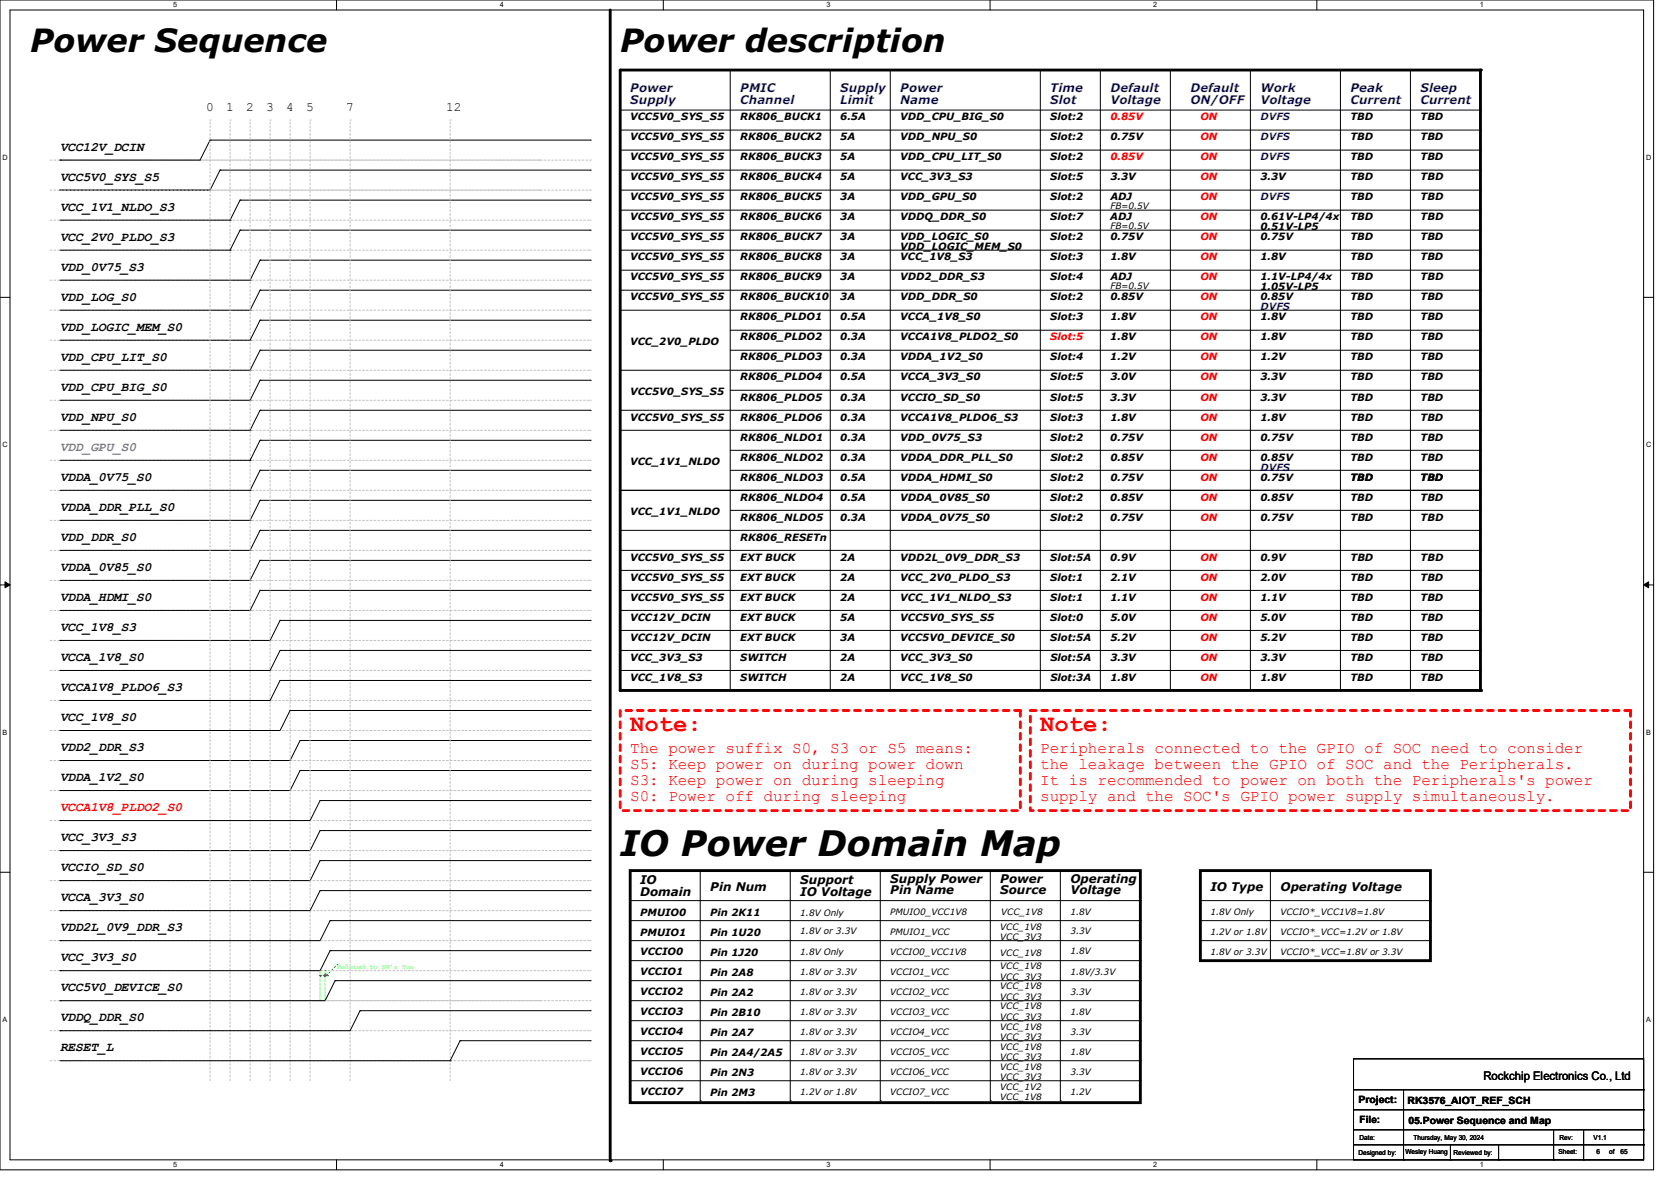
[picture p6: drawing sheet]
<svg xmlns="http://www.w3.org/2000/svg" width="297mm" height="210mm" viewBox="0 0 297 210" stroke-linecap="round" stroke-linejoin="round" font-family="sans-serif">
<defs><g id="words">
<text font-size="6.2" x="110.2" y="152">IO Power Domain Map</text>
<g font-size="5.7">
<text x="5.3" y="9.2">Power Sequence</text>
<text x="110.2" y="9.2">Power description</text>
</g>
<g font-size="4.2" fill="#f00">
<text x="112" y="129.8">Note:</text>
<text x="184.9" y="129.8">Note:</text>
</g>
<g font-size="2.8" fill="#f00">
<text x="112" y="133.8">The power suffix S0, S3 or S5 means:</text>
<text x="112" y="136.7">S5: Keep power on during power down</text>
<text x="184.9" y="133.8">Peripherals connected to the GPIO of SOC need to consider</text>
<text x="184.9" y="136.7">the leakage between the GPIO of SOC and the Peripherals.</text>
<text x="112" y="139.5">S3: Keep power on during sleeping</text>
<text x="112" y="142.3">S0: Power off during sleeping</text>
<text x="184.9" y="139.5">It is recommended to power on both the Peripherals's power</text>
<text x="184.9" y="142.3">supply and the SOC's GPIO power supply simultaneously.</text>
</g>
<g font-size="2.3">
<text x="36.6" y="19.6">0</text>
<text x="40.2" y="19.6">1</text>
<text x="43.7" y="19.6">2</text>
<text x="47.3" y="19.6">3</text>
<text x="50.8" y="19.6">4</text>
<text x="54.4" y="19.6">5</text>
<text x="61.5" y="19.6">7</text>
<text x="79.3" y="19.6">12</text>
<text x="10.7" y="26.8">VCC12V_DCIN</text>
<text x="10.7" y="32.1">VCC5V0_SYS_S5</text>
<text x="10.7" y="37.5">VCC_1V1_NLDO_S3</text>
<text x="10.7" y="42.8">VCC_2V0_PLDO_S3</text>
<text x="10.7" y="53.5">VDD_LOG_S0</text>
<text x="10.7" y="48.1">VDD_0V75_S3</text>
<text x="10.7" y="58.8">VDD_LOGIC_MEM_S0</text>
<text x="10.7" y="64.1">VDD_CPU_LIT_S0</text>
<text x="10.7" y="69.5">VDD_CPU_BIG_S0</text>
<text x="10.7" y="74.8">VDD_NPU_S0</text>
<text x="10.7" y="85.5">VDDA_0V75_S0</text>
<text x="10.7" y="90.8">VDDA_DDR_PLL_S0</text>
<text x="10.7" y="101.5">VDDA_0V85_S0</text>
<text x="10.7" y="96.1">VDD_DDR_S0</text>
<text x="10.7" y="106.8">VDDA_HDMI_S0</text>
<text x="10.7" y="112.1">VCC_1V8_S3</text>
<text x="10.7" y="117.5">VCCA_1V8_S0</text>
<text x="10.7" y="122.8">VCCA1V8_PLDO6_S3</text>
<text x="10.7" y="128.1">VCC_1V8_S0</text>
<text x="10.7" y="133.5">VDD2_DDR_S3</text>
<text x="10.7" y="138.8">VDDA_1V2_S0</text>
<text x="10.7" y="149.5">VCC_3V3_S3</text>
<text x="10.7" y="154.8">VCCIO_SD_S0</text>
<text x="10.7" y="160.1">VCCA_3V3_S0</text>
<text x="10.7" y="165.5">VDD2L_0V9_DDR_S3</text>
<text x="10.7" y="170.8">VCC_3V3_S0</text>
<text x="10.7" y="176.1">VCC5V0_DEVICE_S0</text>
<text x="10.7" y="181.5">VDDQ_DDR_S0</text>
<text x="10.7" y="186.8">RESET_L</text>
</g>
<text font-size="2.3" fill="#8000ff" x="10.7" y="80.1">VDD_GPU_S0</text>
<text font-size="2.3" fill="#f00" x="10.7" y="144.1">VCCA1V8_PLDO2_S0</text>
<g font-size="2.1" fill="#00f">
<text x="112" y="16.3">Power</text>
<text x="131.6" y="16.3">PMIC</text>
<text x="149.4" y="16.3">Supply</text>
<text x="160" y="16.3">Power</text>
<text x="186.7" y="16.3">Time</text>
<text x="197.4" y="16.3">Default</text>
<text x="211.6" y="16.3">Default</text>
<text x="224" y="16.3">Work</text>
<text x="240" y="16.3">Peak</text>
<text x="252.5" y="16.3">Sleep</text>
<text x="112" y="18.5">Supply</text>
<text x="131.6" y="18.5">Channel</text>
<text x="149.4" y="18.5">Limit</text>
<text x="160" y="18.5">Name</text>
<text x="186.7" y="18.5">Slot</text>
<text x="197.4" y="18.5">Voltage</text>
<text x="211.6" y="18.5">ON/OFF</text>
<text x="224" y="18.5">Voltage</text>
<text x="240" y="18.5">Current</text>
<text x="252.5" y="18.5">Current</text>
</g>
<g font-size="2.1">
<text x="113.8" y="157.1">IO</text>
<text x="113.8" y="159.3">Domain</text>
<text x="126.2" y="158.2">Pin Num</text>
<text x="142.2" y="157.1">Support</text>
<text x="142.2" y="159.3">IO Voltage</text>
<text x="158.2" y="156.8">Supply Power</text>
<text x="158.2" y="158.9">Pin Name</text>
<text x="177.8" y="156.8">Power</text>
<text x="177.8" y="158.9">Source</text>
<text x="190.2" y="156.8">Operating</text>
<text x="190.2" y="158.9">Voltage</text>
<text x="215.1" y="158.2">IO Type</text>
<text x="227.6" y="158.2">Operating Voltage</text>
<text x="263.7" y="191.9">Rockchip Electronics Co., Ltd</text>
</g>
<g font-size="1.8">
<text x="112" y="21.4">VCC5V0_SYS_S5</text>
<text x="131.6" y="21.4">RK806_BUCK1</text>
<text x="149.3" y="21.4">6.5A</text>
<text x="160" y="21.4">VDD_CPU_BIG_S0</text>
<text x="186.7" y="21.4">Slot:2</text>
<text x="240" y="21.4">TBD</text>
<text x="252.5" y="21.4">TBD</text>
<text x="112" y="24.9">VCC5V0_SYS_S5</text>
<text x="112" y="28.5">VCC5V0_SYS_S5</text>
<text x="131.6" y="24.9">RK806_BUCK2</text>
<text x="131.6" y="28.5">RK806_BUCK3</text>
<text x="149.3" y="24.9">5A</text>
<text x="149.3" y="28.5">5A</text>
<text x="160" y="24.9">VDD_NPU_S0</text>
<text x="160" y="28.5">VDD_CPU_LIT_S0</text>
<text x="186.7" y="28.5">Slot:2</text>
<text x="186.7" y="24.9">Slot:2</text>
<text x="197.4" y="24.9">0.75V</text>
<text x="240" y="24.9">TBD</text>
<text x="240" y="28.5">TBD</text>
<text x="252.5" y="28.5">TBD</text>
<text x="252.5" y="24.9">TBD</text>
<text x="112" y="32">VCC5V0_SYS_S5</text>
<text x="112" y="35.6">VCC5V0_SYS_S5</text>
<text x="131.6" y="32">RK806_BUCK4</text>
<text x="131.6" y="35.6">RK806_BUCK5</text>
<text x="149.3" y="32">5A</text>
<text x="149.3" y="35.6">3A</text>
<text x="160" y="35.6">VDD_GPU_S0</text>
<text x="160" y="32">VCC_3V3_S3</text>
<text x="186.7" y="35.6">Slot:2</text>
<text x="186.7" y="32">Slot:5</text>
<text x="197.4" y="32">3.3V</text>
<text x="197.4" y="35.6">ADJ</text>
<text x="224" y="32">3.3V</text>
<text x="240" y="32">TBD</text>
<text x="240" y="35.6">TBD</text>
<text x="252.5" y="32">TBD</text>
<text x="252.5" y="35.6">TBD</text>
<text x="112" y="39.2">VCC5V0_SYS_S5</text>
<text x="131.6" y="39.2">RK806_BUCK6</text>
<text x="149.3" y="39.2">3A</text>
<text x="160" y="39.2">VDDQ_DDR_S0</text>
<text x="186.7" y="39.2">Slot:7</text>
<text x="197.4" y="39.2">ADJ</text>
<text x="224" y="40.9">0.51V-LP5</text>
<text x="224" y="39.2">0.61V-LP4/4x</text>
<text x="240" y="39.2">TBD</text>
<text x="252.5" y="39.2">TBD</text>
<text x="112" y="42.7">VCC5V0_SYS_S5</text>
<text x="112" y="46.3">VCC5V0_SYS_S5</text>
<text x="131.6" y="42.7">RK806_BUCK7</text>
<text x="131.6" y="46.3">RK806_BUCK8</text>
<text x="149.3" y="42.7">3A</text>
<text x="149.3" y="46.3">3A</text>
<text x="160" y="42.7">VDD_LOGIC_S0</text>
<text x="160" y="44.5">VDD_LOGIC_MEM_S0</text>
<text x="160" y="46.3">VCC_1V8_S3</text>
<text x="186.7" y="42.7">Slot:2</text>
<text x="186.7" y="46.3">Slot:3</text>
<text x="197.4" y="46.3">1.8V</text>
<text x="197.4" y="42.7">0.75V</text>
<text x="224" y="42.7">0.75V</text>
<text x="224" y="46.3">1.8V</text>
<text x="240" y="42.7">TBD</text>
<text x="240" y="46.3">TBD</text>
<text x="252.5" y="42.7">TBD</text>
<text x="252.5" y="46.3">TBD</text>
<text x="112" y="53.4">VCC5V0_SYS_S5</text>
<text x="112" y="49.8">VCC5V0_SYS_S5</text>
<text x="131.6" y="49.8">RK806_BUCK9</text>
<text x="131.6" y="53.4">RK806_BUCK10</text>
<text x="149.3" y="49.8">3A</text>
<text x="149.3" y="53.4">3A</text>
<text x="160" y="53.4">VDD_DDR_S0</text>
<text x="160" y="49.8">VDD2_DDR_S3</text>
<text x="186.7" y="53.4">Slot:2</text>
<text x="186.7" y="49.8">Slot:4</text>
<text x="197.4" y="53.4">0.85V</text>
<text x="197.4" y="49.8">ADJ</text>
<text x="224" y="53.4">0.85V</text>
<text x="224" y="49.8">1.1V-LP4/4x</text>
<text x="224" y="51.6">1.05V-LP5</text>
<text x="240" y="49.8">TBD</text>
<text x="240" y="53.4">TBD</text>
<text x="252.5" y="49.8">TBD</text>
<text x="252.5" y="53.4">TBD</text>
<text x="131.6" y="56.9">RK806_PLDO1</text>
<text x="149.4" y="56.9">0.5A</text>
<text x="160" y="56.9">VCCA_1V8_S0</text>
<text x="186.7" y="56.9">Slot:3</text>
<text x="197.4" y="56.9">1.8V</text>
<text x="224" y="56.9">1.8V</text>
<text x="240" y="56.9">TBD</text>
<text x="252.5" y="56.9">TBD</text>
<text x="112" y="61.2">VCC_2V0_PLDO</text>
<text x="131.6" y="60.5">RK806_PLDO2</text>
<text x="131.6" y="64.1">RK806_PLDO3</text>
<text x="149.4" y="60.5">0.3A</text>
<text x="149.4" y="64.1">0.3A</text>
<text x="160" y="60.5">VCCA1V8_PLDO2_S0</text>
<text x="160" y="64.1">VDDA_1V2_S0</text>
<text x="186.7" y="64.1">Slot:4</text>
<text x="197.4" y="60.5">1.8V</text>
<text x="197.4" y="64.1">1.2V</text>
<text x="224" y="64.1">1.2V</text>
<text x="224" y="60.5">1.8V</text>
<text x="240" y="60.5">TBD</text>
<text x="240" y="64.1">TBD</text>
<text x="252.5" y="64.1">TBD</text>
<text x="252.5" y="60.5">TBD</text>
<text x="112" y="70.1">VCC5V0_SYS_S5</text>
<text x="131.6" y="67.6">RK806_PLDO4</text>
<text x="131.6" y="71.2">RK806_PLDO5</text>
<text x="149.4" y="71.2">0.3A</text>
<text x="149.4" y="67.6">0.5A</text>
<text x="160" y="67.6">VCCA_3V3_S0</text>
<text x="160" y="71.2">VCCIO_SD_S0</text>
<text x="186.7" y="67.6">Slot:5</text>
<text x="186.7" y="71.2">Slot:5</text>
<text x="197.4" y="71.2">3.3V</text>
<text x="197.4" y="67.6">3.0V</text>
<text x="224" y="67.6">3.3V</text>
<text x="224" y="71.2">3.3V</text>
<text x="240" y="67.6">TBD</text>
<text x="240" y="71.2">TBD</text>
<text x="252.5" y="71.2">TBD</text>
<text x="252.5" y="67.6">TBD</text>
<text x="112" y="74.7">VCC5V0_SYS_S5</text>
<text x="131.6" y="74.7">RK806_PLDO6</text>
<text x="149.4" y="74.7">0.3A</text>
<text x="160" y="74.7">VCCA1V8_PLDO6_S3</text>
<text x="186.7" y="74.7">Slot:3</text>
<text x="197.4" y="74.7">1.8V</text>
<text x="224" y="74.7">1.8V</text>
<text x="240" y="74.7">TBD</text>
<text x="252.5" y="74.7">TBD</text>
<text x="112" y="82.5">VCC_1V1_NLDO</text>
<text x="131.6" y="78.3">RK806_NLDO1</text>
<text x="131.6" y="81.8">RK806_NLDO2</text>
<text x="149.4" y="78.3">0.3A</text>
<text x="149.4" y="81.8">0.3A</text>
<text x="160" y="81.8">VDDA_DDR_PLL_S0</text>
<text x="160" y="78.3">VDD_0V75_S3</text>
<text x="186.7" y="78.3">Slot:2</text>
<text x="186.7" y="81.8">Slot:2</text>
<text x="197.4" y="78.3">0.75V</text>
<text x="197.4" y="81.8">0.85V</text>
<text x="224" y="78.3">0.75V</text>
<text x="224" y="81.8">0.85V</text>
<text x="240" y="81.8">TBD</text>
<text x="240" y="78.3">TBD</text>
<text x="252.5" y="78.3">TBD</text>
<text x="252.5" y="81.8">TBD</text>
<text x="131.6" y="88.9">RK806_NLDO4</text>
<text x="131.6" y="85.4">RK806_NLDO3</text>
<text x="149.4" y="85.4">0.5A</text>
<text x="149.4" y="88.9">0.5A</text>
<text x="160" y="88.9">VDDA_0V85_S0</text>
<text x="160" y="85.4">VDDA_HDMI_S0</text>
<text x="186.7" y="88.9">Slot:2</text>
<text x="186.7" y="85.4">Slot:2</text>
<text x="197.4" y="88.9">0.85V</text>
<text x="197.4" y="85.4">0.75V</text>
<text x="224" y="85.4">0.75V</text>
<text x="224" y="88.9">0.85V</text>
<text x="240" y="88.9">TBD</text>
<text x="240" y="85.4">TBD</text>
<text x="252.5" y="88.9">TBD</text>
<text x="252.5" y="85.4">TBD</text>
<text x="112" y="91.4">VCC_1V1_NLDO</text>
<text x="131.6" y="92.5">RK806_NLDO5</text>
<text x="149.4" y="92.5">0.3A</text>
<text x="160" y="92.5">VDDA_0V75_S0</text>
<text x="186.7" y="92.5">Slot:2</text>
<text x="197.4" y="92.5">0.75V</text>
<text x="224" y="92.5">0.75V</text>
<text x="240" y="92.5">TBD</text>
<text x="252.5" y="92.5">TBD</text>
<text x="112" y="99.6">VCC5V0_SYS_S5</text>
<text x="131.6" y="96.1">RK806_RESETn</text>
<text x="131.6" y="99.6">EXT BUCK</text>
<text x="149.3" y="99.6">2A</text>
<text x="160" y="99.6">VDD2L_0V9_DDR_S3</text>
<text x="186.7" y="99.6">Slot:5A</text>
<text x="197.4" y="99.6">0.9V</text>
<text x="224" y="99.6">0.9V</text>
<text x="240" y="99.6">TBD</text>
<text x="252.5" y="99.6">TBD</text>
<text x="112" y="103.2">VCC5V0_SYS_S5</text>
<text x="112" y="106.7">VCC5V0_SYS_S5</text>
<text x="131.6" y="103.2">EXT BUCK</text>
<text x="131.6" y="106.7">EXT BUCK</text>
<text x="149.4" y="103.2">2A</text>
<text x="149.4" y="106.7">2A</text>
<text x="160" y="106.7">VCC_1V1_NLDO_S3</text>
<text x="160" y="103.2">VCC_2V0_PLDO_S3</text>
<text x="186.7" y="103.2">Slot:1</text>
<text x="186.7" y="106.7">Slot:1</text>
<text x="197.4" y="106.7">1.1V</text>
<text x="197.4" y="103.2">2.1V</text>
<text x="224" y="103.2">2.0V</text>
<text x="224" y="106.7">1.1V</text>
<text x="240" y="103.2">TBD</text>
<text x="240" y="106.7">TBD</text>
<text x="252.5" y="103.2">TBD</text>
<text x="252.5" y="106.7">TBD</text>
<text x="112" y="110.3">VCC12V_DCIN</text>
<text x="112" y="113.8">VCC12V_DCIN</text>
<text x="131.6" y="110.3">EXT BUCK</text>
<text x="131.6" y="113.8">EXT BUCK</text>
<text x="149.4" y="110.3">5A</text>
<text x="149.4" y="113.8">3A</text>
<text x="160" y="113.8">VCC5V0_DEVICE_S0</text>
<text x="160" y="110.3">VCC5V0_SYS_S5</text>
<text x="186.7" y="110.3">Slot:0</text>
<text x="186.7" y="113.8">Slot:5A</text>
<text x="197.4" y="110.3">5.0V</text>
<text x="197.4" y="113.8">5.2V</text>
<text x="224" y="113.8">5.2V</text>
<text x="224" y="110.3">5.0V</text>
<text x="240" y="113.8">TBD</text>
<text x="240" y="110.3">TBD</text>
<text x="252.5" y="113.8">TBD</text>
<text x="252.5" y="110.3">TBD</text>
<text x="112" y="117.4">VCC_3V3_S3</text>
<text x="131.6" y="117.4">SWITCH</text>
<text x="149.4" y="117.4">2A</text>
<text x="160" y="117.4">VCC_3V3_S0</text>
<text x="186.7" y="117.4">Slot:5A</text>
<text x="197.4" y="117.4">3.3V</text>
<text x="224" y="117.4">3.3V</text>
<text x="240" y="117.4">TBD</text>
<text x="252.5" y="117.4">TBD</text>
<text x="112" y="120.9">VCC_1V8_S3</text>
<text x="131.6" y="120.9">SWITCH</text>
<text x="149.4" y="120.9">2A</text>
<text x="160" y="120.9">VCC_1V8_S0</text>
<text x="186.7" y="120.9">Slot:3A</text>
<text x="197.4" y="120.9">1.8V</text>
<text x="224" y="120.9">1.8V</text>
<text x="240" y="120.9">TBD</text>
<text x="252.5" y="120.9">TBD</text>
<text x="113.8" y="162.7">PMUIO0</text>
<text x="113.8" y="166.3">PMUIO1</text>
<text x="126.2" y="162.7">Pin 2K11</text>
<text x="126.2" y="166.3">Pin 1U20</text>
<text x="113.8" y="169.7">VCCIO0</text>
<text x="113.8" y="173.2">VCCIO1</text>
<text x="126.2" y="169.8">Pin 1J20</text>
<text x="126.2" y="173.4">Pin 2A8</text>
<text x="113.8" y="176.8">VCCIO2</text>
<text x="126.2" y="177">Pin 2A2</text>
<text x="113.8" y="180.3">VCCIO3</text>
<text x="113.8" y="183.9">VCCIO4</text>
<text x="126.2" y="180.5">Pin 2B10</text>
<text x="126.2" y="184.1">Pin 2A7</text>
<text x="113.8" y="187.5">VCCIO5</text>
<text x="113.8" y="191">VCCIO6</text>
<text x="126.2" y="187.6">Pin 2A4/2A5</text>
<text x="126.2" y="191.2">Pin 2N3</text>
<text x="113.8" y="194.6">VCCIO7</text>
<text x="126.2" y="194.7">Pin 2M3</text>
<text x="241.5" y="196">Project:</text>
<text x="250.2" y="196.2">RK3576_AIOT_REF_SCH</text>
<text x="241.6" y="199.6">File:</text>
<text x="250.4" y="199.7">05.Power Sequence and Map</text>
</g>
<g font-size="1.8" fill="#f00">
<text x="197.4" y="21.4">0.85V</text>
<text x="213.4" y="21.4">ON</text>
<text x="197.4" y="28.5">0.85V</text>
<text x="213.4" y="24.9">ON</text>
<text x="213.4" y="28.5">ON</text>
<text x="213.4" y="35.6">ON</text>
<text x="213.4" y="32">ON</text>
<text x="213.4" y="39.2">ON</text>
<text x="213.4" y="42.7">ON</text>
<text x="213.4" y="46.3">ON</text>
<text x="213.4" y="49.8">ON</text>
<text x="213.4" y="53.4">ON</text>
<text x="213.4" y="56.9">ON</text>
<text x="186.7" y="60.5">Slot:5</text>
<text x="213.4" y="60.5">ON</text>
<text x="213.4" y="64.1">ON</text>
<text x="213.4" y="71.2">ON</text>
<text x="213.4" y="67.6">ON</text>
<text x="213.4" y="74.7">ON</text>
<text x="213.4" y="81.8">ON</text>
<text x="213.4" y="78.3">ON</text>
<text x="213.4" y="88.9">ON</text>
<text x="213.4" y="85.4">ON</text>
<text x="213.4" y="92.5">ON</text>
<text x="213.4" y="99.6">ON</text>
<text x="213.4" y="106.7">ON</text>
<text x="213.4" y="103.2">ON</text>
<text x="213.4" y="113.8">ON</text>
<text x="213.4" y="110.3">ON</text>
<text x="213.4" y="117.4">ON</text>
<text x="213.4" y="120.9">ON</text>
</g>
<g font-size="1.8" fill="#00f">
<text x="224" y="21.4">DVFS</text>
<text x="224" y="28.5">DVFS</text>
<text x="224" y="24.9">DVFS</text>
<text x="224" y="35.6">DVFS</text>
<text x="224" y="55.2">DVFS</text>
<text x="224" y="83.6">DVFS</text>
</g>
<g font-size="1.6">
<text x="197.4" y="40.7">FB=0.5V</text>
<text x="197.4" y="37.2">FB=0.5V</text>
<text x="197.4" y="51.4">FB=0.5V</text>
<text x="142.2" y="162.7">1.8V Only</text>
<text x="142.2" y="165.9">1.8V or 3.3V</text>
<text x="158.2" y="162.5">PMUIO0_VCC1V8</text>
<text x="158.2" y="166.1">PMUIO1_VCC</text>
<text x="177.8" y="167">VCC_3V3</text>
<text x="177.8" y="165.2">VCC_1V8</text>
<text x="178" y="162.5">VCC_1V8</text>
<text x="190.2" y="165.9">3.3V</text>
<text x="190.2" y="162.5">1.8V</text>
<text x="215.1" y="162.5">1.8V Only</text>
<text x="215.1" y="166.1">1.2V or 1.8V</text>
<text x="227.6" y="162.5">VCCIO*_VCC1V8=1.8V</text>
<text x="227.6" y="166.1">VCCIO*_VCC=1.2V or 1.8V</text>
<text x="142.2" y="169.6">1.8V Only</text>
<text x="142.2" y="173.2">1.8V or 3.3V</text>
<text x="158.2" y="169.6">VCCIO0_VCC1V8</text>
<text x="158.2" y="173.2">VCCIO1_VCC</text>
<text x="177.8" y="169.8">VCC_1V8</text>
<text x="177.8" y="172.1">VCC_1V8</text>
<text x="190.2" y="173.2">1.8V/3.3V</text>
<text x="190.2" y="169.5">1.8V</text>
<text x="215.1" y="169.6">1.8V or 3.3V</text>
<text x="227.6" y="169.6">VCCIO*_VCC=1.8V or 3.3V</text>
<text x="142.2" y="176.7">1.8V or 3.3V</text>
<text x="158.2" y="176.7">VCCIO2_VCC</text>
<text x="177.8" y="177.6">VCC_3V3</text>
<text x="177.8" y="175.7">VCC_1V8</text>
<text x="177.8" y="174.1">VCC_3V3</text>
<text x="177.8" y="179.2">VCC_1V8</text>
<text x="190.2" y="176.7">3.3V</text>
<text x="142.2" y="180.3">1.8V or 3.3V</text>
<text x="142.2" y="183.9">1.8V or 3.3V</text>
<text x="158.2" y="180.3">VCCIO3_VCC</text>
<text x="158.2" y="183.9">VCCIO4_VCC</text>
<text x="177.8" y="183">VCC_1V8</text>
<text x="177.8" y="184.7">VCC_3V3</text>
<text x="177.8" y="181.2">VCC_3V3</text>
<text x="190.2" y="183.9">3.3V</text>
<text x="190.2" y="180.3">1.8V</text>
<text x="142.2" y="187.4">1.8V or 3.3V</text>
<text x="142.2" y="191">1.8V or 3.3V</text>
<text x="158.2" y="187.4">VCCIO5_VCC</text>
<text x="158.2" y="191">VCCIO6_VCC</text>
<text x="177.8" y="188.3">VCC_3V3</text>
<text x="177.8" y="191.9">VCC_3V3</text>
<text x="177.8" y="186.5">VCC_1V8</text>
<text x="177.8" y="190.1">VCC_1V8</text>
<text x="190.2" y="191">3.3V</text>
<text x="190.2" y="187.4">1.8V</text>
<text x="142.2" y="194.5">1.2V or 1.8V</text>
<text x="158.2" y="194.5">VCCIO7_VCC</text>
<text x="177.8" y="195.4">VCC_1V8</text>
<text x="177.8" y="193.6">VCC_1V2</text>
<text x="190.2" y="194.5">1.2V</text>
</g>
<g font-size="1.3">
<text x="30.8" y="1.3">5</text>
<text x="88.8" y="1.3">4</text>
<text x="146.9" y="1.3">3</text>
<text x="205" y="1.3">2</text>
<text x="263.1" y="1.3">1</text>
<text x=".5" y="28.4">D</text>
<text x="292.6" y="28.4">D</text>
<text x=".5" y="79.5">C</text>
<text x="292.6" y="79.5">C</text>
<text x=".5" y="130.6">B</text>
<text x="292.6" y="130.6">B</text>
<text x=".5" y="181.7">A</text>
<text x="292.6" y="181.7">A</text>
<text x="30.8" y="207.4">5</text>
<text x="88.8" y="207.4">4</text>
<text x="146.9" y="207.4">3</text>
<text x="205" y="207.4">2</text>
<text x="263.1" y="207.4">1</text>
</g>
<text font-size="1.2" fill="#0f0" x="59.9" y="172.3">Related to SW's Ton</text>
<g font-size="1.2">
<text x="241.6" y="202.6">Date:</text>
<text x="251.2" y="202.6">Thursday, May 30, 2024</text>
<text x="277.2" y="202.6">Rev:</text>
<text x="283.2" y="202.6">V1.1</text>
<text x="241.5" y="205.3">Designed by:</text>
<text x="249.8" y="205.1">Wesley Huang</text>
<text x="258.4" y="205.3">Reviewed by:</text>
<text x="277" y="205.1">Sheet:</text>
<text x="283.8" y="205.1">6</text>
<text x="286" y="205.1">of</text>
<text x="288" y="205.1">65</text>
</g>
</g></defs>
<path d="M0 0h293.9v207.9h-293.9zM1.8 1.8h290.3v204.3h-290.3z" fill="none" stroke="#000" stroke-width=".18"/>
<g fill="#fff">
<path d="M30.8 .2h.7v1.4h-.7z"/>
<path d="M30.8 206.2h.7v1.4h-.7z"/>
</g>
<path d="M59.8 0v1.8M59.8 206.1v1.8" fill="none" stroke="#000" stroke-width=".18"/>
<g fill="#fff">
<path d="M88.8 .2h.7v1.4h-.7z"/>
<path d="M88.8 206.2h.7v1.4h-.7z"/>
</g>
<path d="M117.9 0v1.8M117.9 206.1v1.8" fill="none" stroke="#000" stroke-width=".18"/>
<g fill="#fff">
<path d="M146.9 .2h.7v1.4h-.7z"/>
<path d="M146.9 206.2h.7v1.4h-.7z"/>
</g>
<path d="M176 0v1.8M176 206.1v1.8" fill="none" stroke="#000" stroke-width=".18"/>
<g fill="#fff">
<path d="M205 .2h.7v1.4h-.7z"/>
<path d="M205 206.2h.7v1.4h-.7z"/>
</g>
<path d="M234.1 0v1.8M234.1 206.1v1.8" fill="none" stroke="#000" stroke-width=".18"/>
<g fill="#fff">
<path d="M263.1 .2h.6v1.4h-.6z"/>
<path d="M263.1 206.2h.6v1.4h-.6z"/>
<path d="M.5 27.3h.9v1.4h-.9z"/>
<path d="M292.6 27.3h.9v1.4h-.9z"/>
<path d="M.5 78.4h.9v1.4h-.9z"/>
<path d="M292.6 78.4h.9v1.4h-.9z"/>
</g>
<path d="M0 52.8h1.8M292.1 52.8h1.8" fill="none" stroke="#000" stroke-width=".18"/>
<g fill="#fff">
<path d="M.5 129.5h.8v1.4h-.8z"/>
<path d="M292.6 129.5h.8v1.4h-.8z"/>
</g>
<path d="M0 103.9h1.8M292.1 103.9h1.8" fill="none" stroke="#000" stroke-width=".18"/>
<path d="M.9 103.4l.9 .5-.9 .5zM292.1 103.9l.9-.5v1z" fill="#000" stroke="#000" stroke-width=".18"/>
<g fill="#fff">
<path d="M.5 180.5h.8v1.4h-.8z"/>
<path d="M292.6 180.5h.8v1.4h-.8z"/>
</g>
<g fill="none" stroke="#000" stroke-width=".18">
<path d="M110.2 19.6h152.9M129.8 12.4v110.3M147.6 12.4v110.3M158.2 12.4v110.3M184.9 12.4v110.3M195.6 12.4v110.3M208 12.4v110.3M222.2 12.4v110.3M238.3 12.4v110.3M250.7 12.4v110.3M263.1 19.6h.1M10.7 33.8h.1"/>
<path d="M10.7 28.4h.1M10.7 39.1h30.2M37.3 24.9h.1M37.3 24.9l-1.7 3.5h-24.9M37.3 24.9h67.6M39.1 30.2h.1M39.1 30.2h65.8M39.1 30.2l-1.8 3.6h-26.6M40.9 39.1h.1M42.7 35.6h.1M42.7 35.6h62.2M42.7 35.6l-1.8 3.5"/>
<path d="M104.9 30.2h.1M104.9 24.9h.1M104.9 35.6h.1M110.2 30.2h152.9M110.2 23.1h152.9M110.2 26.7h152.9M110.2 33.8h152.9M110.2 37.3h152.9M263.1 30.2h.1M263.1 23.1h.1M263.1 26.7h.1M263.1 33.8h.1"/>
<path d="M263.1 37.3h.1M10.7 44.4h30.2M10.7 55.1h33.7M10.7 49.8h33.7M40.9 44.4h.1M42.7 40.9h.1M42.7 40.9h62.2M42.7 40.9l-1.8 3.5M44.4 49.8h.1M44.4 55.1h.1M46.2 46.2h.1M46.2 51.6h.1"/>
<path d="M46.2 56.9h.1M46.2 51.6h58.7M46.2 46.2l-1.8 3.6M46.2 46.2h58.7M46.2 51.6l-1.8 3.5M46.2 56.9h58.7M46.2 56.9l-1.8 3.6M104.9 40.9h.1M104.9 46.2h.1M104.9 51.6h.1M104.9 56.9h.1M110.2 44.4h152.9"/>
<path d="M110.2 55.1h152.9M110.2 40.9h152.9M110.2 48h152.9M110.2 51.6h152.9M129.8 58.7h133.3M263.1 44.4h.1M263.1 55.1h.1M263.1 40.9h.1M263.1 48h.1M263.1 51.6h.1M263.1 58.7h.1M10.7 65.8h33.7"/>
<path d="M10.7 76.5h33.7M10.7 71.1h33.7M10.7 60.5h33.7M44.4 65.8h.1M44.4 71.1h.1M44.4 76.5h.1M44.4 60.5h.1M46.2 62.2h.1M46.2 67.6h.1M46.2 72.9h.1M46.2 78.2h.1M46.2 62.2h58.7"/>
<path d="M46.2 72.9h58.7M46.2 62.2l-1.8 3.6M46.2 67.6l-1.8 3.5M46.2 67.6h58.7M46.2 72.9l-1.8 3.6M46.2 78.2h58.7M46.2 78.2l-1.8 3.6M104.9 62.2h.1M104.9 67.6h.1M104.9 72.9h.1M104.9 78.2h.1M110.2 65.8h152.9"/>
<path d="M110.2 76.5h152.9M110.2 72.9h152.9M129.8 62.2h133.3M129.8 69.3h133.3M263.1 65.8h.1M263.1 76.5h.1M263.1 62.2h.1M263.1 72.9h.1M263.1 69.3h.1M10.7 87.1h33.7M10.7 92.5h33.7M10.7 97.8h33.7"/>
<path d="M10.7 81.8h33.7M44.4 87.1h.1M44.4 92.5h.1M44.4 97.8h.1M44.4 81.8h.1M46.2 83.6h.1M46.2 88.9h.1M46.2 94.2h.1M46.2 99.6h.1M46.2 94.2h58.7M46.2 83.6h58.7M46.2 83.6l-1.8 3.5"/>
<path d="M46.2 88.9l-1.8 3.6M46.2 88.9h58.7M46.2 94.2l-1.8 3.6M46.2 99.6l-1.8 3.5M46.2 99.6h58.7M104.9 83.6h.1M104.9 88.9h.1M104.9 94.2h.1M104.9 99.6h.1M110.2 87.1h152.9M110.2 94.2h152.9M110.2 97.8h152.9"/>
<path d="M129.8 80h133.3M129.8 83.6h133.3M129.8 90.7h133.3M263.1 87.1h.1M263.1 94.2h.1M263.1 80h.1M263.1 83.6h.1M263.1 90.7h.1M263.1 97.8h.1M10.7 113.8h.1M10.7 119.1h.1M10.7 108.5h33.7"/>
<path d="M10.7 103.1h33.7M44.4 103.1h.1M44.4 108.5h.1M46.2 104.9h.1M46.2 104.9h58.7M46.2 104.9l-1.8 3.6M49.8 110.2h.1M49.8 115.6h.1M49.8 110.2h55.1M49.8 110.2l-1.8 3.6h-37.3M49.8 115.6h55.1M49.8 115.6l-1.8 3.5h-37.3"/>
<path d="M104.9 110.2h.1M104.9 104.9h.1M104.9 115.6h.1M110.2 101.3h152.9M110.2 104.9h152.9M110.2 108.5h152.9M110.2 112h152.9M110.2 115.6h152.9M110.2 119.1h152.9M263.1 101.3h.1M263.1 104.9h.1M263.1 108.5h.1"/>
<path d="M263.1 112h.1M263.1 115.6h.1M263.1 119.1h.1M10.7 135.1h.1M10.7 124.5h.1M10.7 129.8h.1M49.8 120.9h.1M49.8 120.9l-1.8 3.6h-37.3M49.8 120.9h55.1M51.6 126.2h.1M51.6 126.2h53.3M51.6 126.2l-1.8 3.6h-39.1"/>
<path d="M53.3 131.6h.1M53.3 136.9h.1M53.3 131.6h51.6M53.3 131.6l-1.7 3.5h-40.9M53.3 136.9l-1.7 3.6h-40.9M53.3 136.9h51.6M104.9 131.6h.1M104.9 136.9h.1M104.9 120.9h.1M104.9 126.2h.1M110.2 122.7h152.9M129.8 122.7h.1"/>
<path d="M147.6 122.7h.1M158.2 122.7h.1M184.9 122.7h.1M195.6 122.7h.1M208 122.7h.1M222.2 122.7h.1M238.3 122.7h.1M250.7 122.7h.1M263.1 122.7h.1M0 155h1.8M10.7 140.5h.1M10.7 151.1h.1"/>
<path d="M10.7 156.5h.1M10.7 145.8h.1M56.9 152.9h.1M56.9 147.6h.1M56.9 158.2h.1M56.9 142.2h.1M56.9 152.9l-1.8 3.6h-44.4M56.9 152.9h48M56.9 147.6h48M56.9 147.6l-1.8 3.5h-44.4M56.9 158.2l-1.8 3.6h-44.4M56.9 158.2h48"/>
<path d="M56.9 142.2l-1.8 3.6h-44.4M56.9 142.2h48M104.9 152.9h.1M104.9 147.6h.1M104.9 158.2h.1M104.9 142.2h.1M124.5 154.7v40.9M140.5 154.7v40.9M156.5 154.7v40.9M176 154.7v40.9M188.5 154.7v40.9M225.8 154.7v16"/>
<path d="M292.1 155h1.8M10.7 161.8h.1M10.7 172.5h.1M10.7 177.8h.1M10.7 167.1h.1M58.7 168.9h.1M58.7 163.6h.1M58.7 163.6h46.2M58.7 163.6l-1.8 3.5h-46.2M58.7 168.9h46.2M58.7 168.9l-1.8 3.6h-46.2M59.6 174.2h.1"/>
<path d="M59.6 174.2h45.3M59.6 174.2l-1.8 3.6h-47.1M64 179.6h.1M64 179.6h40.9M64 179.6l-1.8 3.5h-51.5M104.9 168.9h.1M104.9 174.2h.1M104.9 179.6h.1M104.9 163.6h.1M112 160h90.7M112 163.6h90.7M112 167.1h90.7"/>
<path d="M112 170.7h90.7M112 174.2h90.7M112 177.8h90.7M202.7 160h.1M202.7 163.6h.1M202.7 167.1h.1M202.7 170.7h.1M202.7 174.2h.1M202.7 177.8h.1M213.4 160h40.9M213.4 163.6h40.9M213.4 167.1h40.9"/>
<path d="M225.8 170.7h.1M254.3 160h.1M254.3 163.6h.1M254.3 167.1h.1M10.7 183.1h.1M10.7 188.5h69.3M80 188.5h.1M81.8 184.9h.1M81.8 184.9h23.1M81.8 184.9l-1.8 3.6M104.9 184.9h.1M112 181.4h90.7"/>
<path d="M112 184.9h90.7M112 188.5h90.7M112 192h90.7M124.5 195.6h.1M140.5 195.6h.1M156.5 195.6h.1M176 195.6h.1M188.5 195.6h.1M202.7 181.4h.1M202.7 184.9h.1M202.7 188.5h.1M202.7 192h.1"/>
<path d="M240.6 188.1h51.5v18h-51.5zM240.6 193.6h51.5M240.6 197.2h51.5M249.5 193.6v12.5M292.1 193.6h.1M292.1 197.2h.1M240.6 200.7h51.5M240.6 203.4h51.5M249.5 206.1h.1M257.8 206.1h.1M257.8 203.4v2.7M266.4 206.1h.1"/>
<path d="M266.4 203.4v2.7M276.1 206.1h.1M276.1 200.7v5.4M281.5 206.1h.1M281.5 200.7v5.4M292.1 200.7h.1M292.1 203.4h.1"/>
</g>
<path d="M108.5 1.8v204.4M110.2 12.4h152.9v110.3h-152.9zM112 154.7h90.7v41.2h-90.7zM213.4 154.7h40.9v16h-40.9z" fill="none" stroke="#000" stroke-width=".51"/>
<g fill="#000">
<circle cx="263.1" cy="12.4" r=".25"/>
<circle cx="110.2" cy="122.7" r=".25"/>
<circle cx="263.1" cy="122.7" r=".25"/>
<circle cx="108.5" cy="206.2" r=".25"/>
</g>
<g fill="none" stroke="#c0c0c0" stroke-width=".18" stroke-dasharray=".3">
<path d="M8.9 33.8h87.1M8.9 28.4h87.1M8.9 39.1h96M10.7 33.8h94.2M10.7 28.4h94.2M37.3 21.3h.1M40.9 21.3h.1M44.4 21.3h.1M48 21.3h.1M51.6 21.3h.1M55.1 21.3h.1M62.2 21.3h.1"/>
<path d="M80 21.3h.1M96 33.8h.1M96 28.4h.1M104.9 33.8h.1M104.9 28.4h.1M104.9 39.1h.1M8.9 44.4h96M8.9 49.8h96M8.9 55.1h96M104.9 44.4h.1M104.9 49.8h.1M104.9 55.1h.1"/>
<path d="M8.9 65.8h96M8.9 71.1h96M8.9 76.5h96M8.9 60.5h96M104.9 65.8h.1M104.9 71.1h.1M104.9 76.5h.1M104.9 60.5h.1M8.9 87.1h96M8.9 92.5h96M8.9 97.8h96M8.9 81.8h96"/>
<path d="M104.9 87.1h.1M104.9 92.5h.1M104.9 97.8h.1M104.9 81.8h.1M8.9 113.8h96M8.9 103.1h96M8.9 108.5h96M8.9 119.1h96M104.9 113.8h.1M104.9 103.1h.1M104.9 108.5h.1M104.9 119.1h.1"/>
<path d="M8.9 135.1h96M8.9 124.5h96M8.9 129.8h96M104.9 135.1h.1M104.9 124.5h.1M104.9 129.8h.1M8.9 156.5h96M8.9 140.5h96M8.9 151.1h96M8.9 145.8h96M104.9 156.5h.1M104.9 140.5h.1"/>
<path d="M104.9 151.1h.1M104.9 145.8h.1M8.9 161.8h96M8.9 172.5h96M8.9 177.8h87.1M8.9 167.1h96M10.7 177.8h94.2M96 177.8h.1M104.9 161.8h.1M104.9 172.5h.1M104.9 177.8h.1M104.9 167.1h.1"/>
<path d="M8.9 183.1h96M8.9 188.5h96M37.3 192v-170.7M40.9 192v-170.7M44.4 192v-170.7M48 192v-170.7M51.6 192v-170.7M55.1 192v-170.7M62.2 192v-170.7M80 192v-170.7M104.9 183.1h.1M104.9 188.5h.1"/>
</g>
<path d="M110.2 126.2h71.2v17.8h-71.2zM183.1 126.2h106.7v17.8h-106.7z" fill="none" stroke="#f00" stroke-width=".51" stroke-dasharray="1 1"/>
<g fill="none" stroke="#0f0" stroke-width=".18" stroke-dasharray=".3 .3">
<path d="M56.9 173.4h.1M56.9 177.8v-5.3M56.9 172.5h.1M57.1 173.5l-.2-.1M57.1 173.2l-.2 .2M57.6 173.5h.1M57.6 173.2h.1M57.8 173.4h-.9M57.8 173.4l-.2 .1M57.8 173.4l-.2-.2M57.8 177.8v-5.3M57.8 172.5h.1"/>
<path d="M58 173v.4M58 173.4h.1M58 173.4l1.9-2M58 173.4h.3M58.3 173.4h.1M59.9 171.4h.1"/>
</g>
<use href="#words"/>
</svg>
